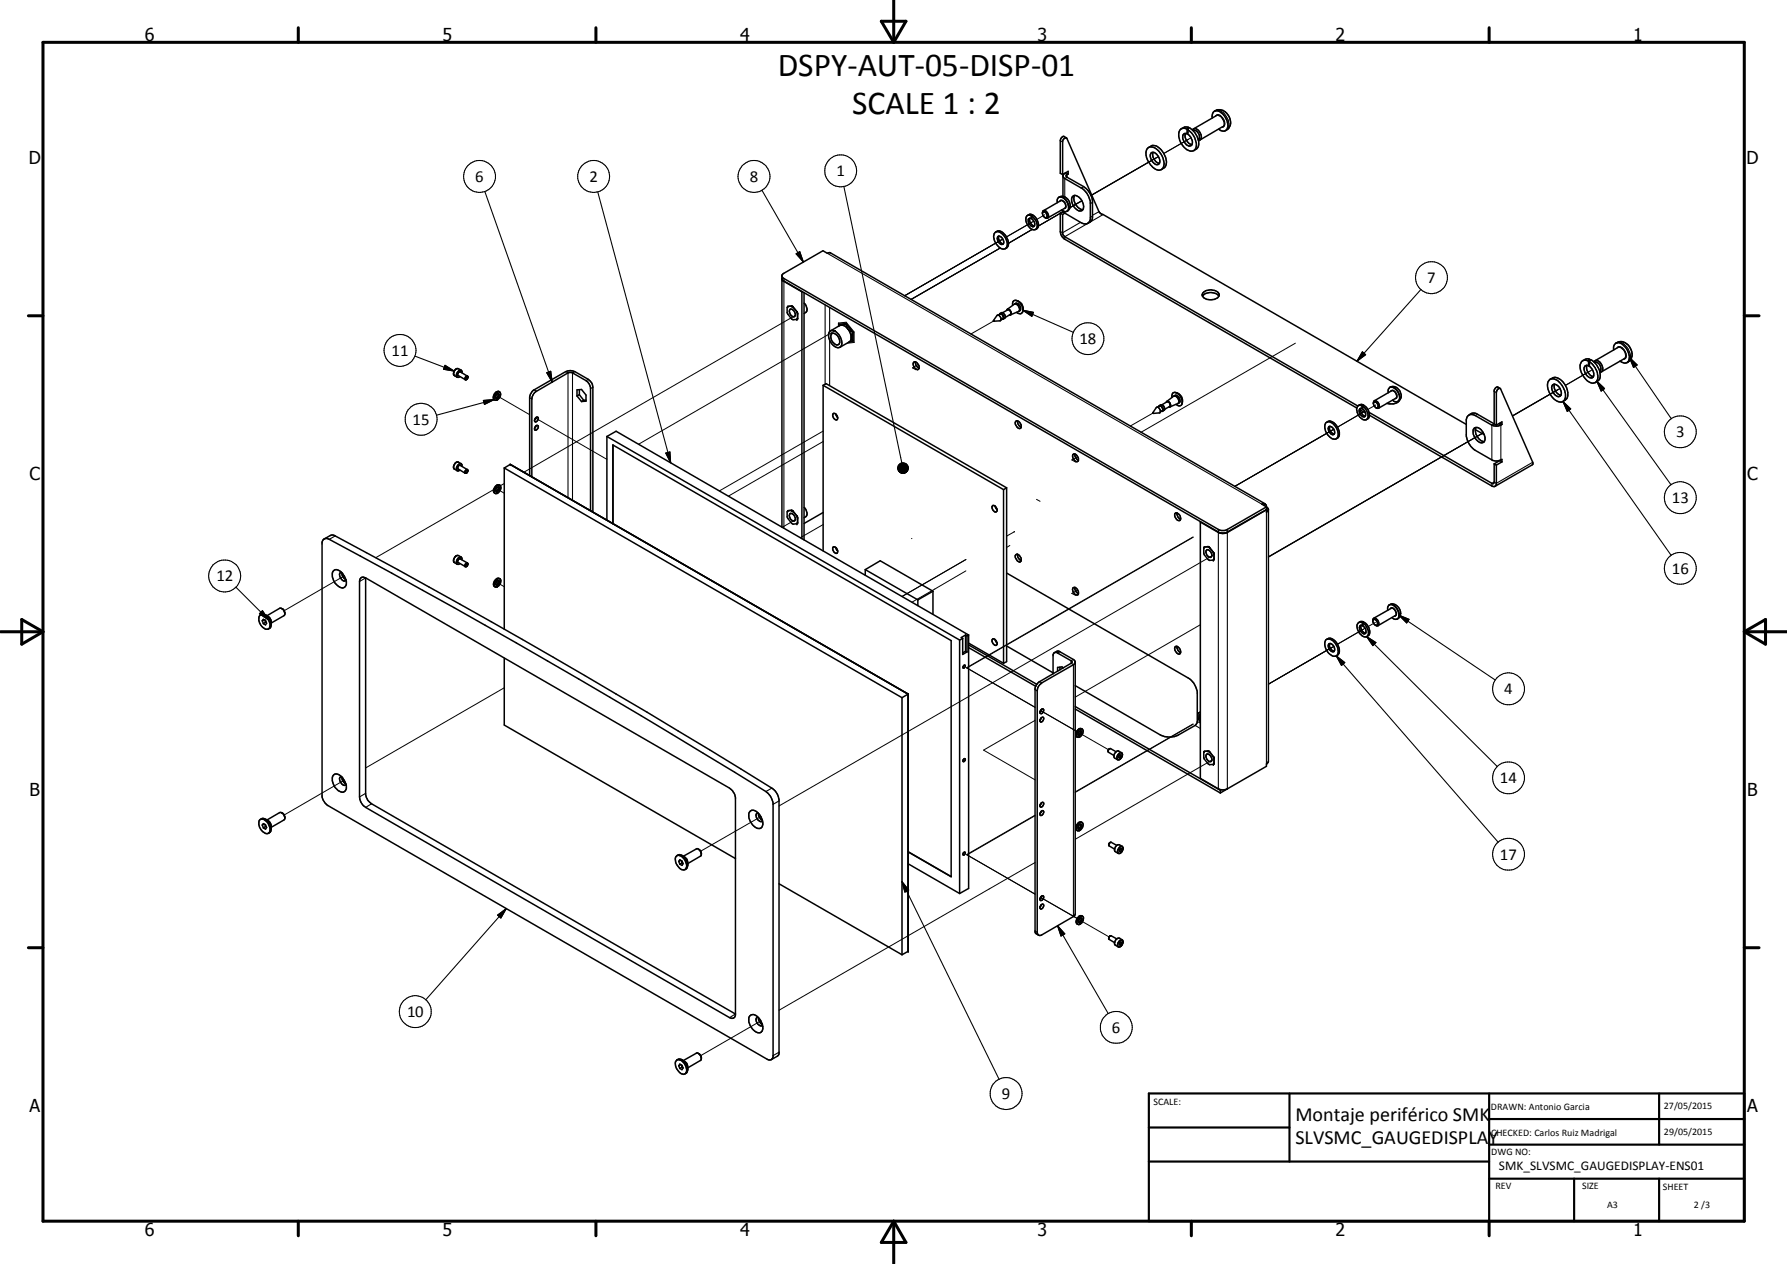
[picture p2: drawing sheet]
<svg xmlns="http://www.w3.org/2000/svg" width="420mm" height="297mm" viewBox="0 0 420 297" stroke-linecap="round" stroke-linejoin="round" font-family="sans-serif">
<defs><g id="words">
<g font-size="7.9">
<text x="182.9" y="17.8">DSPY-AUT-05-DISP-01</text>
<text x="200.4" y="26.8">SCALE 1 : 2</text>
</g>
<g font-size="4.7">
<text x="304.6" y="263.5">Montaje periférico SMK</text>
<text x="304.6" y="268.9">SLVSMC_GAUGEDISPLAY</text>
</g>
<g font-size="4.2">
<text x="34" y="9.6">6</text>
<text x="104" y="9.6">5</text>
<text x="174" y="9.6">4</text>
<text x="244" y="9.6">3</text>
<text x="314" y="9.6">2</text>
<text x="384" y="9.6">1</text>
<text x="6.8" y="38.7">D</text>
<text x="410.6" y="38.7">D</text>
<text x="7" y="112.9">C</text>
<text x="410.8" y="112.9">C</text>
<text x="7" y="187.1">B</text>
<text x="410.8" y="187.1">B</text>
<text x="7" y="261.4">A</text>
<text x="410.8" y="261.4">A</text>
<text x="34" y="290.4">6</text>
<text x="104" y="290.4">5</text>
<text x="174" y="290.4">4</text>
<text x="244" y="290.4">3</text>
<text x="314" y="290.4">2</text>
<text x="384" y="290.4">1</text>
</g>
<g font-size="3.9">
<text x="196.7" y="41.4">1</text>
<text x="111.7" y="42.8">6</text>
<text x="138.6" y="42.8">2</text>
<text x="176.3" y="42.8">8</text>
<text x="335.6" y="66.5">7</text>
<text x="92.1" y="83.7">11</text>
<text x="253.8" y="80.9">18</text>
<text x="97" y="99.8">15</text>
<text x="394.1" y="102.8">3</text>
<text x="393.1" y="118.2">13</text>
<text x="50.9" y="136.7">12</text>
<text x="393.1" y="134.9">16</text>
<text x="353.7" y="163.1">4</text>
<text x="352.7" y="184.1">14</text>
<text x="352.7" y="202">17</text>
<text x="95.7" y="239">10</text>
<text x="261.4" y="242.7">6</text>
<text x="235.5" y="258.2">9</text>
</g>
<text font-size="3.1" x="352.4" y="275">SMK_SLVSMC_GAUGEDISPLAY-ENS01</text>
<g font-size="2.4">
<text x="271.2" y="259.7">SCALE:</text>
<text x="350.6" y="260.9">DRAWN: Antonio Garcia</text>
<text x="391.2" y="260.6">27/05/2015</text>
<text x="350.6" y="266.9">CHECKED: Carlos Ruiz Madrigal</text>
<text x="391.2" y="266.7">29/05/2015</text>
<text x="350.6" y="271.4">DWG NO:</text>
<text x="351.6" y="279.3">REV</text>
<text x="372" y="279.4">SIZE</text>
<text x="391" y="279.6">SHEET</text>
<text x="377.9" y="283.8">A3</text>
<text x="398.3" y="283.8">2 /3</text>
</g>
</g></defs>
<g fill="none" stroke="#000" stroke-width=".24">
<path d="M272.4 36.8l-15.9 9.1 15.4-8.8M272.4 36.8l-15.9 9.2M280 32.4l-6.4 3.7 5.9-3.4M234.5 56.9h.1M235.7 56.3l.1-.1-23.1 13.3M242.7 53.9l-5.6 3.2M242.7 53.9l-5.6 3.3M243.1 51.9l-6.5 3.8 6.1-3.5M244.2 53.1l5.9-3.4-5.9 3.4M245.6 50.5l-1.8 1.1M254.4 47.2l-2.8 1.6M254.4 47.2l-2.9 1.7"/>
<path d="M187.1 74l-64 37M196.4 77.7h.1M196.4 77.7l-46.3 26.7M196.4 77.6v.1M214.2 70.4l21-12.1-21 12.1M233.6 75.4l-5.3 3.1M116.9 93l7.6 4.5M125.9 98.3l16.8 9.6M215.9 85.6l-1.4 .8 .9 .5M271.1 97.1l-5.3 3M304.6 80.6l-36.3 21M320.9 96.6l-6.4 3.8 6-3.5"/>
<path d="M323.5 95.2l-1.9 1M366.3 91.6l-10.7 6.1 11.2-6.4-11.2 6.5M373.9 87.2l-5.8 3.4M374.4 86.9l-6.4 3.7M116.9 114.9l1.7 1M118.6 113.6l-30.3 17.5M193.5 103.8l-22.2 12.8M193.5 101.3l-24.3 14.1M243.7 117.3l.8 .5M253.4 107.3l-1.4 .8 .9 .5M290.3 114.3l23.3-13.5zM348.8 101.7l-50.6 29.2"/>
<path d="M80.9 135.3l-14.1 8.2M116.9 136.9l1.7 1M187.1 122l-3.2 1.9M193.5 123.3l-5.3 3.1M214.4 126.5l-.1 .1M219.1 136.1l-7 4.1M227.1 131.5l-15 8.7M227.1 134.2l-12.7 7.3M237.4 128.2l-.7 .5M238.5 125h.1M238.5 125l-1.7 .9M238.5 124.9v.1"/>
<path d="M253.4 138.6l-1.4 .8 .9 .5M280.5 126.2l-35.4 20.4M280.6 126.2l-53.2 30.8M285.1 130.6l-101.9 58.8M245.1 146.6l-17.9 10.3 16.2 9.3M245.1 146.6h.1M282.2 146.8l-29.4 17M313.2 152.1l-15 8.7 15.4-8.9-1.4 .8M321 147.6l-6.5 3.8 6.1-3.5M323.4 146.3l-1.7 .9M118.6 161.6l-32.6 18.9M243.4 169.3l-12.1 7 12.1 7"/>
<path d="M244.6 167l8.5 4.9zM244.7 167l.2 .1M253.8 172.2l-.2-.1 7 4.1M280.5 170.1l-27.7 16M280.6 170.2l-27.8 16M285.1 178.6l-32.3 18.6M80.9 183.3l-14.1 8.2M178.9 191.9l-14.2 8.1M243.4 191.6l-16.1 9.2 16.1 9.3M243.4 191.7l-16 9.2 16 9.2M244.8 190.8l-.2 .1M244.8 190.7l-.1 .1"/>
<path d="M243.4 202.7l-60.2 34.7M244.6 210.9l8.7 5zM253.9 216.2l-.2-.1 7.1 4.1M178.9 239.9l-14.2 8.2"/>
</g>
<g fill="none" stroke="#000" stroke-width=".25">
<path d="M249.3 33.1l.5 .3M285.8 27.3a.8 .8 0 0 1 1.4 0 1.81 1.81 0 0 1 .4 2.5l-.3 .1M285.8 26a2.56 2.56 0 0 1 2.7 1.7 2.39 2.39 0 0 1 .1 2.7l-.2 .1M286 27.2a1.77 1.77 0 0 1 1.6 2.5l-.1 .1M114 45l15.8 44.8M140.5 45.1l17.2 63.7M179.1 44.7l9.8 16.9M187.2 59.6l.8-.5 .9 2.5zM194.5 59.5l102.2 59M198.4 43.8l13.6 65M249.1 46.3a2.24 2.24 0 0 1 2.1 3l-.2 .3M249.2 47.3v-.1a1.2 1.2 0 0 1 1.5 1.3l-.1 .4-.4 .1"/>
<path d="M249.3 47.2a1.17 1.17 0 0 1 1 1.7M250.3 40.7l.6 .3v.7l-.6 .3v4.3M250.3 49.7v.4M254.1 52.2l-4.3 2.5-.5-.3M254.8 43.9l-.6 .3M256.9 50.8l-.5 .3M256.9 47.5l-.5 .4M258.4 49.7l-1.5 .9M259.4 50.4l-9.1 5.2v.6M184.3 65.4v58.7M194 71.7v18.6M195.1 72.3v5.6"/>
<path d="M195.1 79.9v10.7M197.1 76.7v-.8l1.9-.2 1.8 2.3v2.5l-1.6 .1M233.6 75.3l.1 .2M240.5 72.9l2.5 .5-.4 .9zM240.5 72.9l11.9 5.2M334.1 68l-15 16.9M97.6 83.7l9.2 3.5M104.6 85.9l2.2 1.3-2.5-.4zM107.6 88.1l.2 .2M107.7 88.3h.2M107.8 86.7a1.07 1.07 0 0 0-.9 1.6M108.3 87.4l-.4 .1-.3 .4"/>
<path d="M108.4 87.5l-.1-.1a.6 .6 0 0 0-.6 .3 .6 .6 0 0 0 0 .6M113.7 94.1l2.5-.2-2.3 1.1zM116.2 93.9l-13.6 3.7M124.5 93.5l.5 .3M125.6 91.6l.5 .3M128.6 87.6l.9-.4 .3 2.6zM133 87.3l.6 .3v29.4M135.2 87.3l-.6 .3v30M138.3 89.2l-.5 .3M139.4 91l-.6 .3M271.1 96.9h.1M271.1 96.9l.1 .3"/>
<path d="M320.3 82.7l.8 .7-2 1.5zM326.9 91a2.08 2.08 0 0 1 2.1 1.7l.2 .9-.5 .7M327 91.9a.7 .7 0 0 1 .7-.2 .7 .7 0 0 1 .5 .5 .86 .86 0 0 1-.2 1.5M327.1 91.9a1.17 1.17 0 0 1 1.1 1.7M347.4 97.4l-.5 .3M351.3 91.9l.5 .3M351.3 99.6l-.5 .3v8.2M352.4 99.6l.5 .3v8.2M367.5 94.4l1.8 1.7-.8 .6zM367.5 94.4l25.4 36.1M375.4 89.6l1.9 1.7-.8 .6zM375.4 89.6l17.5 24.3"/>
<path d="M380.2 81.8l.1-.1a1.38 1.38 0 0 1 1.9 1.1 .98 .98 0 0 1-.5 1.6M380.2 80.5a2.34 2.34 0 0 1 2.7 1.7 2.18 2.18 0 0 1-.1 2.8M380.4 81.7a1.76 1.76 0 0 1 1.5 2.6M383.1 84l1.8 1.8-.8 .6zM383.1 84l9.9 14.4M107.6 110.1l.2 .1M107.8 108.6a1.08 1.08 0 0 0-1 1.6M108.2 109.4l-.3 .1-.3 .4M108.3 109.4a.48 .48 0 0 0-.6 .2 .48 .48 0 0 0 .2 .7M156.5 106.5l1-.3 .2 2.6zM211.1 110l1.4 1.2-1.4-.9zM211.1 109.8l1.4 1.4-1.4-1.2z"/>
<path d="M211.1 110.3l1.4 .9-1.3-.6zM211.1 109.5l1.4 1.7-1.4-1.4zM211.2 110.6l1.3 .6-1.1-.4zM211.3 109.3l.2-.2 1 2.1zM211.3 109.3l1.2 1.9-1.4-1.7zM211.4 110.8l1.1 .4-1-.2zM211.5 109.1l.2-.2 .8 2.3zM211.5 111l1 .2zM211.7 108.9l.2-.1 .6 2.4zM211.8 111.1l.7 .1zM211.9 108.8h.3l.3 2.4zM212 111.2h.5z"/>
<path d="M212.2 108.8h.3v2.4zM212.3 111.3l.2-.1zM212.5 108.8h.2l-.2 2.4zM212.5 111.2l.6-.2zM212.5 111.2l.8-.4zM212.5 111.2l.9-.6zM212.5 111.2l1-.8zM212.6 108.8v2.4M212.7 108.8l.3 .1-.5 2.3zM213 108.9l.2 .2-.7 2.1zM213.2 109.1l.1 .2-.8 1.9zM213.3 109.3l.2 .2-1 1.7z"/>
<path d="M213.5 109.5l.1 .3-1.1 1.4zM213.6 110.1l-.1 .3-1 .8zM213.6 109.8v.3l-1.1 1.1zM297.3 118.4v.4M297.8 119.8l.3 .1M360.4 108.6l-8.6 5-.5-.3-.5 .3v.6M55.4 138l7.7 7.7M78.8 125.9l-1.4 .8M86 135.8l-1.5 .9M107.6 131.8v.4h.3M107.6 132l.2 .2M107.7 131.5l-.1 .3"/>
<path d="M107.8 131.6l-.2 .3M107.8 130.6a1.12 1.12 0 0 0-1 1.6M108.2 131.4l-.4 .2M108.3 131.4l-.2-.1-.4 .2M286.5 124.4v.6M286.5 125.1v60.3M288.5 125.1l.1 60.3M288.6 124.4v.6M297.8 120.4v59.1M61 144.2l.7-.7 1.4 2.2zM249.2 153.2l-.5 .3M252.4 155l-.6 .3v.6l.6 .3v59.2"/>
<path d="M314.2 154.1l2 1.6-.8 .7zM314.2 154.1l38 43.8M321.3 149.6l2.2 1.4-.7 .7zM321.3 149.6l30.7 30.5M326.7 142.1a1.84 1.84 0 0 1 2.1 1.4l.2 .6v.8l-.4 .5M326.8 143a.7 .7 0 0 1 .8-.2 .7 .7 0 0 1 .5 .6 .83 .83 0 0 1-.2 1.4M327 143a1.1 1.1 0 0 1 1 1.7M328.9 144.6l2.4 .9-.6 .9zM328.9 144.6l22.7 15.2M243.4 162.1l.5 .2M244.4 160.2l.5 .3M263 177.3l.6-.3a.91 .91 0 0 1 .1 1 .91 .91 0 0 1-.9 .5 .86 .86 0 0 1 .2-1.2z"/>
<path d="M263.7 176.9a1.12 1.12 0 0 0-1 1.6M281 170.5l1.2 .7M281.5 169.5l.7 .4M86 186.4l-1.5 .9M87.4 188.9l-1.4 .8M181.5 185.2l-1.4 .8M183.2 188.2l-1.4 .8M263.1 199.3l.3-.2 .5-.1a.88 .88 0 0 1 0 1 .88 .88 0 0 1-1 .4l-.1-.5zM263.9 198.9a1.12 1.12 0 0 0-1 1.6M117 215.1l2-1.6-1.2 2.2zM119 213.5l-18.9 21.4M212.1 207.2l1.5 2-.8 .4z"/>
<path d="M212.1 207.2l22.8 46.4M243.4 218.8l.5 .3M248.7 217.6l1.6 1.9-.8 .5zM248.7 217.6l11.9 20.6M172.9 238.3l-1.4 .8M263.1 221.3l.6-.4a.85 .85 0 0 1 .2 1.1 .85 .85 0 0 1-1 .4l-.1-.5zM263.9 220.9a1.22 1.22 0 0 0-1.2 1.4l.2 .2M183.2 247.3l-1.4 .8"/>
<circle cx="112.7" cy="41.5" r="3.7"/>
<circle cx="139.6" cy="41.5" r="3.7"/>
<circle cx="177.3" cy="41.4" r="3.7"/>
<circle cx="197.6" cy="40.2" r="3.8"/>
<circle cx="255.8" cy="79.6" r="3.8"/>
<circle cx="336.6" cy="65.3" r="3.8"/>
<circle cx="94" cy="82.3" r="3.8"/>
<circle cx="99" cy="98.5" r="3.7"/>
<circle cx="395.1" cy="101.5" r="3.8"/>
<circle cx="395.1" cy="117" r="3.8"/>
<circle cx="52.8" cy="135.4" r="3.7"/>
<circle cx="395.1" cy="133.6" r="3.8"/>
<circle cx="354.7" cy="161.9" r="3.8"/>
<circle cx="354.7" cy="182.8" r="3.8"/>
<circle cx="354.7" cy="200.7" r="3.8"/>
<circle cx="97.7" cy="237.7" r="3.8"/>
<circle cx="236.5" cy="257" r="3.8"/>
<circle cx="262.4" cy="241.4" r="3.8"/>
</g>
<g fill="none" stroke="#000" stroke-width=".35">
<path d="M250.7 32.4l-.5-.3a1.02 1.02 0 0 0-.9 1v7.6l.5 .3M269.9 34.8a1.96 1.96 0 0 1 2.6 .8 3.3 3.3 0 0 1 .7 4.2 1.78 1.78 0 0 1-2.4-.8 3.5 3.5 0 0 1-.9-4.2zM270.1 34.7a1.97 1.97 0 0 1 2.9 .5 3.7 3.7 0 0 1 .8 4.2l-.7 .4M270.6 36l.2-.1a1.91 1.91 0 0 1 1.9 1.9 .76 .76 0 0 1-.4 .9 .76 .76 0 0 1-1-.3 2.16 2.16 0 0 1-.7-2.4zM271.1 35.8a2.19 2.19 0 0 0 1.5 2.6M277.7 30.3l.8-.2 .6 .3M277.7 30.3a2.17 2.17 0 0 0-.3 2.6 3.4 3.4 0 0 0 3 2.6l.3-.1M278.7 31.4a2.19 2.19 0 0 0 1.5 2.6M279.1 30.4v1.1M279.1 31.5l-.2-.1a.96 .96 0 0 0-.9 .6 .96 .96 0 0 0 .3 1.1 1.43 1.43 0 0 0 1.9 1.1v-.2M279.3 31l-.2 .5M279.3 29.9v1.7a2.26 2.26 0 0 1 .9 2.4"/>
<path d="M279.3 29.9l-.2 .5M279.3 29.9a1.62 1.62 0 0 0-1.6 .4M280.4 30.6l.1-.2a1.46 1.46 0 0 1 1.9 1.3v.7l-.3 .5M280.4 30.6l-.8-.6-.3 .5a4 4 0 0 1 1.7 4.6l-.3 .3M280.4 30.6l.9 1.2 .5 1.1M280.5 30.7a1.36 1.36 0 0 1 1.3 2l-.1 .1M281.8 32.9a1.82 1.82 0 0 1-1.1 2.5M282.1 32.9h-.3M285 27.7a1.24 1.24 0 0 1 .6-1.6 1.24 1.24 0 0 1 1.6 .4 3.4 3.4 0 0 1 1.2 4M285.5 26.2a2.47 2.47 0 0 1 3.6 1.6 2.01 2.01 0 0 1-.7 2.7M286 27.2l-5.3 3.1M286.5 30.4l1.1 .4 .8-.3"/>
<path d="M287.5 29.8l-5.4 3.1M288.4 30.5l-.2 .2M233.9 54.7a1.3 1.3 0 0 1 2 .5 2.54 2.54 0 0 1 .6 3.1 1.7 1.7 0 0 1-2.3-1 2.67 2.67 0 0 1-.3-2.6zM234.1 54.5a1.64 1.64 0 0 1 2.4 .9 2.49 2.49 0 0 1 .3 2.8l-.4 .2M234.6 55.7a.98 .98 0 0 1 1.4 .9 .54 .54 0 0 1-.2 .7 .54 .54 0 0 1-.7 0l-.5-.8zM234.9 55.5a1.48 1.48 0 0 0 1 1.8M241.6 50.6l.4-.1 .5 .2M241.6 50.6a2.27 2.27 0 0 0 1.3 3.4l.6-.1M242.1 51.3a1.43 1.43 0 0 0 1.1 1.8M242.5 50.7v.7M242.6 51.1l-.1 .3M242.6 50.4a1.83 1.83 0 0 0 .5 1.6l.2 .9a.56 .56 0 0 1-.6 .4 .56 .56 0 0 1-.5-.4 .99 .99 0 0 1-.1-1.6l.4 .1"/>
<path d="M242.6 50.4l-.1 .3M242.6 50.4l-.4-.1-.6 .3M242.7 50.5a2.5 2.5 0 0 1 1.2 3.1l-.4 .3a1.66 1.66 0 0 0-.1-2.2l-.8-.9zM245.2 49.9a.75 .75 0 0 1 .9 .3 .75 .75 0 0 1-.2 1 1.02 1.02 0 0 1-.7-1.3zM245.3 49.5l-.2 .5M245.3 49.5a1.12 1.12 0 0 1 1 .6 1.12 1.12 0 0 1 0 1.2l-.7-.2M248.6 47.6a1.21 1.21 0 0 1 .6-1.4 1.21 1.21 0 0 1 1.5 .3 1.92 1.92 0 0 1 .3 3.1l-.1 .1M249.2 46.3a2.51 2.51 0 0 1 2 3l-.3 .4M249.2 46.2l-.2 .2M249.3 50.1v4.3l.2 .8 .6 .9 68.9 39.8M249.3 50.1l.5 .3M249.3 47.2l-4 2.3"/>
<path d="M249.6 49.3l.5 .4h.8M249.8 41v-7.8l.3-.6 .5-.2 .3 .2 7.5 17.1 .4 .5 86 49.5M249.8 50.4v4.5l.5 .7 69 39.8M249.9 49.6l.1 .1M249.9 41.3l.4 .7 3.9 2.2a4.5 4.5 0 0 1 2.2 3.3v3.9l-.3 .8-.4 .3M249.9 41.3v4.8M250 49.7l-.7 .4M250 49.7l.3 .4M250.3 40.7l-.4 .6M250.3 50.1l-.5 .3M250.3 50.1l3.9 2.3 .8 .2 .7-.1M250.3 48.9l-4 2.3"/>
<path d="M250.6 40.6l.6 .3M251.2 40.9l-.5 .3 .2 .5 3.9 2.2a4.8 4.8 0 0 1 2.1 3.3l-.1 4.2-.4 .7-.7 .4M251.2 40.9v-.6l-1.4 .7M252.1 46.2l.2-.1a1.84 1.84 0 0 1 2.3 1.6 1.13 1.13 0 0 1 .2 1.2 1.13 1.13 0 0 1-1 .7 2.69 2.69 0 0 1-1.7-3.4zM252.7 45.9a2.59 2.59 0 0 0 1.9 3.4M183.8 65l.5 .4 102.4 59.1 .5 .2 1.2-.2 9.4-5.4M185.7 72.7a1.15 1.15 0 0 1 1.1 1.7 1.13 1.13 0 0 1-1.1-1.7zM186.1 71.9l-.9 .1-.1 .3a2.59 2.59 0 0 0 1.4 2.8h.9M186.1 71.9l.4 .2M186.5 72.1l.9 1.1M187.4 73.2l.1 .5M187.5 74.9v.1"/>
<path d="M187.5 75l-.1 .1M187.5 74.8l-.1 .3M187.5 73.7v1.1M187.5 74.8v.1M188.5 68.6l-4.4-2.6-.3-.4 .5 .4 102.4 59.1 .5 .2 1.2-.2 9.4-5.3M188.5 68.6v58M188.6 68.5l-.1 .1M189 68.8v58.1M189 71.2a1.7 1.7 0 0 1 .4 2.2l-.4 .3M195.1 77.9a1.55 1.55 0 0 1 2.2 .9 2.17 2.17 0 0 1 .2 2.8 2.06 2.06 0 0 1-2.4-1.7l-.3-1zM195.5 78.5a1.14 1.14 0 0 1 1.6 .7l.3 .9-.1 .8a1.47 1.47 0 0 1-1.9-1.3l-.1-.5zM197.4 76.3v-.1l1.6-.1 1.6 2v2.1h-.2"/>
<path d="M197.4 76.2v.1a2.22 2.22 0 0 1 1.9 1M197.4 76.2l-.2 .4M197.8 76.4l-2.5 1.4M198.8 76.1h.1M198.8 76.1l.2 .1M198.8 76.1l-.9 .3M198.9 76.1l-1.5 .1M198.9 76.1l.1 .1M199 76.2l.3 1.1M199.3 77.3l.2 .2M199.5 77.5l.9 .5M199.5 77.6l.5 .8 .1 .9"/>
<path d="M200.1 79.3l.4 .8M200.1 79.3l-.3 .9-2.3 1.4M200.4 78l.1 .1M200.4 78l.1 .2M200.5 78.2l-.4 1.1M200.5 78.1v.1M200.5 78.1v2M234.7 74.1l.5-.3a.69 .69 0 0 1 .6 .4 .69 .69 0 0 1 0 .7l-.4 .2M234.7 74l-.3 .2-.8 1.2h1.5l.3-.3M234.7 74l.6 .6 .1 .5M235.1 73.7a.81 .81 0 0 1 .8 .5 .81 .81 0 0 1-.2 .9l-.1-.1M235.1 73.7l-.1 .2"/>
<path d="M235.1 73.7l.3-.2a.8 .8 0 0 1 .9 .6 .8 .8 0 0 1-.4 .9M235.7 73.5l1.2-.7a.7 .7 0 0 1 .7 1.1l-1.2 .7M236.8 72.7a.84 .84 0 0 1 .8 .4 .84 .84 0 0 1 0 .9M236.8 72.7l-.1 .2M236.8 72.7l1.7-1.2a1.02 1.02 0 0 1 1.2 .1 1.02 1.02 0 0 1 .2 1.2l-.4 .4M237.4 74h.2M238.1 71.8v-.6a.79 .79 0 0 1 .6-.7 .79 .79 0 0 1 .9 .5l.7 .9 .1 1.4M238.6 71.4a1.25 1.25 0 0 1 1 1.8l-2 .8M238.8 70.6a1.95 1.95 0 0 1 1.6 2.7M240.4 73.3l-.2 .3a.8 .8 0 0 1-1.2-.2M282.7 69.6a2.6 2.6 0 0 1 3.9 0M282.7 69.6a2.6 2.6 0 0 0 3.9 0"/>
<path d="M282.7 69.6a1.19 1.19 0 0 1 1.4-1.4 1.96 1.96 0 0 1 2.6 1.2l-.1 .2M107.8 88.3l1.6 .9M108.1 88.5l-.6 .1M108.3 87.4l1.6 1M108.4 87l-.6-.3a1.05 1.05 0 0 0-1 .5 1.05 1.05 0 0 0 .1 1.1l.6 .3M108.6 87.6a.48 .48 0 0 0-.2-.6 .48 .48 0 0 0-.7 .3 .91 .91 0 0 0-.2 1.3M109.6 89.2l.4-.4v-.3a.5 .5 0 0 0-.6 .1 .5 .5 0 0 0 0 .6M109.6 89.2h-.2M110 88.6a.35 .35 0 0 0-.4 .1 .35 .35 0 0 0 0 .5M116.2 93.9l.2 .1M116.2 93.9a1.44 1.44 0 0 1 1.2-1.8 1.19 1.19 0 0 1-.5 1.9M116.8 93.4v.6l-.6-.1"/>
<path d="M116.8 93.4l.1 .2M116.8 93.9l.1 .1M116.9 93.6v.4M117.1 92.5v.6l-.3 .3M117.2 92.5l.2 .3-.1 .5-.4 .3M117.2 92.5a.72 .72 0 0 0-.5 1.1v-.1h-.2M117.5 92.1a1.19 1.19 0 0 0-1.2 .3 1.19 1.19 0 0 0-.3 1.3l.2 .2M126 98.1l.3-.1a.62 .62 0 0 1 .2 .7 .62 .62 0 0 1-.6 .4l-.2-.3M126 98.1l-.3 .7M126 98.1l-.3 .6M135.7 93l1 1.4M135.7 93v-1.4l1-.1 1.1 1.3v1.5l-1.1 .1"/>
<path d="M136.2 92.8l1 1.3M136.2 92.8l-.5 .2M136.2 91.6v1.2M137.2 94.1l-.5 .3M137.8 94l-.6 .1M193.5 90.6l42.5 24.5M193.5 90.6v38.9M193.5 90.6l.8-.4 42.4 24.4M195.9 97.2a.92 .92 0 0 1 .9 .5 .92 .92 0 0 1-.1 1 1.04 1.04 0 0 1-.8-1.5zM196.5 97.3l.5 .8M200.4 80.2l-.9 .2M200.5 80.1h.1"/>
<path d="M200.5 80.1l-.1 .1M214.9 85.1a1.1 1.1 0 0 1 1 .6 1.1 1.1 0 0 1-.1 1.2 1.27 1.27 0 0 1-.9-1.8zM215.3 85l.1 .9 .7 .6M238.8 99.1l.1-.2a1.19 1.19 0 0 1 1.2 1.6l-.3 .2a1.28 1.28 0 0 1-1-1.6zM239.3 98.9a1.38 1.38 0 0 0 .8 1.5M272.2 95.7l-.3 .1-.9 1.2 .2 .2 1.5-.2 .1-.2M272.2 95.7l.4-.2a.69 .69 0 0 1 .7 .3 .69 .69 0 0 1 0 .7l-.5 .3M272.2 95.7l.5 .6 .1 .5M272.4 95.5l.1-.1a.78 .78 0 0 1 .8 .2 .78 .78 0 0 1 .2 .8l-.2 .2M272.6 95.3a.76 .76 0 0 1 1.1 .3 .76 .76 0 0 1-.4 1M273.1 96.6h.2M273.2 95.1l1.2-.7a.74 .74 0 0 1 .6 1.1l-1.2 .7"/>
<path d="M274.3 94.4l1.7-1.3a1.11 1.11 0 0 1 1 .6 1.11 1.11 0 0 1-.1 1.1l-1.8 .8M274.4 94.4a.82 .82 0 0 1 .7 .4 .82 .82 0 0 1 0 .8M274.4 94.4l-.2 .1M274.8 95.6h.3M275.5 93.4l.2-.9a1.13 1.13 0 0 1 1.7 .5l.5 .9v.8M276 93.1a.95 .95 0 0 1 1 0 .95 .95 0 0 1 .4 1 .61 .61 0 0 1-.4 .7M276.3 92.2a1.98 1.98 0 0 1 1.7 2.5M277.9 94.7l-.1 .4-.3 .2-.4 .1-.6-.4M311.7 99.4a1.3 1.3 0 0 1 2 .5 2.56 2.56 0 0 1 .6 3.1 1.59 1.59 0 0 1-2.2-1l-.6-1.3v-.6zM311.9 99.2l.5-.2a2.86 2.86 0 0 1 2.3 3.7l-.5 .4M319.9 96.4l1.1 .6M319.9 96a1.48 1.48 0 0 0 1.1 1.8"/>
<path d="M319.9 96h.3M320.2 95.4a.85 .85 0 0 0-1 .1 .85 .85 0 0 0-.1 1.1 2.26 2.26 0 0 0 2 2.1 1.4 1.4 0 0 0 .7-2.2l-1.1-1.2-.2-.1-.1 .3M320.2 95.4v.6M320.3 96l.1 .1M320.4 95.8l-.2 .2M320.4 95.5v.6a1.3 1.3 0 0 1 .4 1.9 1.31 1.31 0 0 1-1-2h.1M320.4 95.5a2.53 2.53 0 0 1 1.1 3l-.2 .1M320.4 95.1v.3M320.4 95.1l-.2 .3M320.4 95.1l-.4-.1-.6 .3M321.9 96.9l29 16.8 .2-.1 .2-.3v-4.3M322 97.6l28.8 16.6 .7 .1"/>
<path d="M322.9 94.7l.1-.4a.74 .74 0 0 1 1.1 .5l.2 .8-.2 .3M322.9 94.7l.1 .5 .6 .7M322.9 94.7a.54 .54 0 0 1 .7-.2 .54 .54 0 0 1 .3 .5l.1 .7-.3 .2M323.5 95.8l.2 .1M323.6 95.9h.5M326.4 92.3a.9 .9 0 0 1 .3-1.2 .9 .9 0 0 1 1.2 .2 2.16 2.16 0 0 1 .8 3.1M326.8 91.1a1.97 1.97 0 0 1 2.2 .5 1.97 1.97 0 0 1 .2 2.3l-.2 .2M327.1 91.9l-4 2.3M327.4 94a.98 .98 0 0 0 1.3 .3M328.2 93.6l-4.1 2.3M329 94.1a2.38 2.38 0 0 1-2.9 .7M329 94.1l-.3 .2"/>
<path d="M345.4 97.5l-.4 .3-.2 .8v3.9a4.9 4.9 0 0 0 2.1 3.3l3.9 2.3a2.29 2.29 0 0 0 2.3-.2v.6M345.4 97.5l.2-.1 1 .1 4.2 2.4a2.42 2.42 0 0 0 2.3-.2M345.4 97.5l.7-.4 1 .1 4.2 2.4M351.3 99.6l.5 .3M352.6 99.4l.5 .3M352.7 91.3l-.6-.4-.5 .3-.3 .6v7.8M352.8 91.3a.81 .81 0 0 0-1 .9v7.7M352.8 91.3l7.6 17.7-8.9 5.3M353.1 99.7v-.6l-1.3 .8M364.4 89.2a1.98 1.98 0 0 1 3 .5 3.8 3.8 0 0 1 1 4l-.9 .7M364.4 89.2a2.18 2.18 0 0 1 2.7 1.2 3 3 0 0 1 .5 3.9 2.3 2.3 0 0 1-3-1.4 2.88 2.88 0 0 1-.2-3.7zM365 90.5a1.6 1.6 0 0 1 2.1 1.5 .78 .78 0 0 1-.1 .9 .78 .78 0 0 1-.9 .2 2.15 2.15 0 0 1-1.1-2.6z"/>
<path d="M365.5 90.3a2.17 2.17 0 0 0 1.5 2.6M372.1 84.8l.5-.2 .9 .3M372.1 84.8a2.75 2.75 0 0 0 .3 3.7 2.4 2.4 0 0 0 2.7 1.4M373.1 85.9a2.28 2.28 0 0 0 1.5 2.6M373.5 84.9v1.1M373.5 86a.82 .82 0 0 0-1 .2 .82 .82 0 0 0 .1 1.1 1.8 1.8 0 0 0 1.8 1.5l.2-.3M373.7 85.6l-.2 .4M373.7 84.4v1.7a2.3 2.3 0 0 1 .9 2.4M373.7 84.4l-.2 .5M373.7 84.4h-.8l-.8 .4M374.8 85.1l-.8-.6-.3 .5a3.9 3.9 0 0 1 1.7 4.5l-.3 .4M374.8 85.1l.7 .9 .7 1.4"/>
<path d="M374.8 85.1a.8 .8 0 0 1 1.4 0 1.58 1.58 0 0 1 .3 2.3h-.3M374.9 85.2a1.26 1.26 0 0 1 1.5 1.7l-.3 .3M376.2 87.4a1.87 1.87 0 0 1-1.1 2.5M379.4 82.3a1.73 1.73 0 0 1 .8-1.8 1.73 1.73 0 0 1 1.9 .1 2.76 2.76 0 0 1 1 4.3l-.5 .3M380 80.6a2.39 2.39 0 0 1 2.6 1.6 2.28 2.28 0 0 1-.1 3.1h-.5l-1.1-.5M380.4 81.7l-5.3 3.1M381.9 84.3l-5.4 3.1M107.8 110.2l1.6 1M108.2 109.4l1.7 1M108.4 109l-.6-.4a1.06 1.06 0 0 0-1 1.6l.7 .4M108.4 109a1.08 1.08 0 0 0-.9 1.6l.6-.1M108.4 109l.2 .6"/>
<path d="M110 110.5a.37 .37 0 0 0-.4 .2 .37 .37 0 0 0 0 .5M110 110.7v-.3a.44 .44 0 0 0-.6 .2 .44 .44 0 0 0 .1 .6h.1M110 110.6v.1M110 110.7l-.4 .5M116.6 115.4l.3 .2a.55 .55 0 0 1-.2-.8 .55 .55 0 0 1 .7-.2v.4l-.5 .5M116.9 115.4v.1M116.9 115.8v.2M116.9 115.5v.5M117.2 114.5l.1 .2-.4 .7v.6h-.4a1.2 1.2 0 0 1 .5-1.9l.5-.1a1.22 1.22 0 0 1-.6 2M117.5 114a1.19 1.19 0 0 0-1.2 .5 1.19 1.19 0 0 0 0 1.4l.1 .1M118.6 110l1.4-.9 93.5 54M118.6 110l93.5 54"/>
<path d="M118.6 110v37.9M124.5 111.8v-18.6l.5-1 .6-.6 7.9-4.4 .6-.1 1.1 .2 3.1 1.9a2.3 2.3 0 0 1 1.1 1.8v29.4M125 112.1l.1-18.8 .8-1.2 7.8-4.6h.7l3.4 2 .7 .8 .3 .8v28.9M126 100.1l.3-.2a.63 .63 0 0 1 .2 .8 .63 .63 0 0 1-.7 .4l-.1-.4M126 100.1l-.3 .6M142.7 102.6l2.2-1.3 82.8 47.9M142.7 102.6l82.9 47.8M142.7 102.6v19.7M144.1 104.6v18.5M186.1 119.9l-.9 .1-.1 .3a2.61 2.61 0 0 0 1.2 2.8l.2 .1 .9-.1M186.1 119.9l.4 .2M186.1 119.9l.2 .1"/>
<path d="M189 119.3a1.7 1.7 0 0 1 .4 2.2l-.4 .2M233.4 118.8a1 1 0 0 1 .9 1.5 .97 .97 0 0 1-.9-1.5zM234 118.9l.4 .9M236 115.1v40.8M236.7 114.6v40.9l-.7 .4M236.7 114.6l-.7 .5M252.3 106.8l.1-.1a1.19 1.19 0 0 1 1.1 1.6l-.2 .2a1.36 1.36 0 0 1-1-1.7zM252.7 106.7a1.5 1.5 0 0 0 .9 1.5M297.5 118.4l-102.2-59-.8 .1-1-.6-9.2 5.3-.5 .4v59.3M297.7 119.8l-9.6 5.5-.6 .1-1-.3-4.3-2.4M297.8 119.1l.4 .6v59.2l-.4 .6v.6l-9.2 5.3M297.8 119.1l-1.1-.6a.66 .66 0 0 1 1.1 .4v1.5l.4-.6"/>
<path d="M312.5 100.2a1.24 1.24 0 0 1 1.1 1.9 1.29 1.29 0 0 1-1.1-1.9zM312.7 100.2a1.35 1.35 0 0 0 1 1.8M346.9 101l2.1 1.2M347 100.5a1.37 1.37 0 0 0-.3 2.2 1.75 1.75 0 0 0 2.1 1.2l.4-.6-.2-1.1M347 100.5a2.24 2.24 0 0 1 2 1.7M347 100.5a2.63 2.63 0 0 0 2 3.3M351.3 109l.5 .3M351.8 109.3v4.5l-.3 .5M352.6 108.2l-1.3 .8M352.6 108.2h.1M352.6 108.2l.5 .3M353.1 108.5l-1.3 .8"/>
<path d="M76 126.8l.9-.3a1675.7 1675.7 0 0 1 103.7 59.9l.7 .9 .5 1.4v59.7a.86 .86 0 0 1-1.4 .5l-103.3-59.6-.7-.6-.7-1.5v-59.7zM76.2 126.7l1.4-.8 .7-.2a1733.5 1733.5 0 0 1 103.7 59.9l.7 .9 .5 1.4v59.6l-.4 .7-1.5 .8M80.3 134.5a1.28 1.28 0 0 0-2-.2 3 3 0 0 0 2.4 3.8l.5-.3a1.47 1.47 0 0 0 .2-1.5M80.3 134.5l.6 .8 .5 1M80.3 134.5l-.3 .1-.2 .3 .1 .6 .7 .9 .5 .1 .3-.2M80.4 134.6a1.57 1.57 0 0 0 .9 1.6M84.9 135.8l.3-.2 .8 .2 85.5 49.4a3.6 3.6 0 0 1 1.4 2.2v51.1a.85 .85 0 0 1-1.4 .6l-85.5-49.4a3.2 3.2 0 0 1-1.5-2.4v-50.6zM86 135.8v50.9a2.91 2.91 0 0 0 1.4 2.2l85.5 49.4M107.8 132.2l1.6 .9M108.2 131.4l1.7 .9M108.4 130.9a1.07 1.07 0 0 0-.9 1.7l.6-.2M108.4 130.9l-.6-.3a1.08 1.08 0 0 0-1 1.6l.7 .4"/>
<path d="M108.4 130.9l.2 .7M110 132.6l-.2-.4a.61 .61 0 0 0-.4 1l.2-.1M110 132.6l-.1-.1h-.3l-.1 .4 .1 .2M110 132.6l-.4 .5M116.6 137.5a.65 .65 0 0 1 .1-.7 .65 .65 0 0 1 .7-.2v.4l-.5 .5M116.6 137.4l.3 .1zM116.8 137.3l.1 .6-.2 .1a.9 .9 0 0 1-.5-.8 .9 .9 0 0 1 .5-.8 .62 .62 0 0 1 .9-.3 .62 .62 0 0 1 .1 .9l-.8 .9M116.8 137.3l.1 .2M116.9 137.8v.1M116.9 137.5v.4M117.2 136.4v.4l-.4 .5M117.5 136a1.16 1.16 0 0 0-1.2 .5 1.16 1.16 0 0 0 .1 1.4"/>
<path d="M144.1 123.1v-18.5l79.5 45.9v55.5l-10.1-5.8M185.7 120.7a1.15 1.15 0 0 1 1.1 1.7 1.13 1.13 0 0 1-1.1-1.7zM186.3 120l.2 .1M186.5 120.1l.9 1.1M187.4 121.2l.1 .5M187.5 121.7v1.2M187.5 122.9l-.1 .2M193.5 120.4l-4.5 2.6M195.9 128.6a.86 .86 0 0 1 .9 .4 .86 .86 0 0 1-.1 1 1.09 1.09 0 0 1-.8-1.4zM196.5 128.7l.5 .8M203.4 133.9v1.3M203.4 133.9l3.6-2.1 12.4 7.1"/>
<path d="M203.4 133.9l12.4 7.1M219.4 138.9l-3.6 2.1M219.4 138.9v5.5M236.7 134.7l42.7 24.6a4.5 4.5 0 0 1 2.1 3.4v7.2l-.5 .6-3.9 2.2a4.9 4.9 0 0 1-4.3 0l-20-11.6M238.8 130.4l.1-.1a1.15 1.15 0 0 1 1.2 1.1l-.2 .6a1.13 1.13 0 0 1-1.1-1.6zM239.3 130.3l.1 .8 .7 .6M252.3 138.2a1.06 1.06 0 0 1 1.3 1.3 .64 .64 0 0 1-.8 .3 .64 .64 0 0 1-.4-.6l-.2-.7zM252.7 138l.3 1 .6 .5M276.3 120.7a.82 .82 0 0 1 1.2 .7 .59 .59 0 0 1-.2 1 .59 .59 0 0 1-.8-.5 1.04 1.04 0 0 1-.2-1.2zM276.8 120.6l-.1 .1a1.48 1.48 0 0 0 .9 1.3M282.2 122.7v60.2l4.5 2.6 .8 .1 1.1-.2M282.3 122.6l-.1 .1"/>
<path d="M283.2 128.6l-.2 .2a2.58 2.58 0 0 0 1.4 2.9l.9-.1 .1-.2v-1.4l-.1-.2M283.7 129.3a1.11 1.11 0 0 1 1.2 1.4 .74 .74 0 0 1-.8 .2 .74 .74 0 0 1-.4-.7l-.2-.4zM284 128.5l.4 .2M284 128.5l-.8 .1M284 128.4l.4 .3M284 128.4v.1M284 128.4l-.8 .2M284.4 128.7l.9 1.1M285.3 129.8l.1 .4M285.4 131.4v.1M61.1 144.6a1.46 1.46 0 0 1 2 .9 2.25 2.25 0 0 1 .3 2 .75 .75 0 0 1-1.1 .3 2.4 2.4 0 0 1-1.2-3.2zM61.5 144.4h.5l.8 .3"/>
<path d="M61.5 144.4l-.3 .2M61.7 145.9l.2-.4 .5 .3 .3 .7-.3 .4-.5-.3M61.7 145.9l.2 .7M62.1 145.6l-.4 .3M62.3 145.7l.1 .5M62.4 144.5l1.1 .8a1.83 1.83 0 0 1 .2 1.6l-.2 .7-.4 .2M62.4 146.2l.2 .1M62.4 146.2l-.5 .4M62.8 144.7l.7 1.1 .2 .9M66.2 143l.6 .5 .1 1.1-3.2 1.8M67 144.1a1.16 1.16 0 0 0-1.3-1.1l-2.9 1.7M118.6 154.7v15.7l54.3 31.4"/>
<path d="M215.8 141v1.3M225.6 150.4v59.6M226.3 150v3.8l1.1-.6M226.3 150l-.7 .4M226.5 156.5l.3-.2 .2 .2-.4 .5-.2-.2zM227 149.2l-1 .6 .3 .2M227 153l-.7 .4M227 153l.4 .2M227 149.2v3.8M227 149.2l.4 .2M227.4 149.4v3.8M227.7 151.6l16.1 9.2"/>
<path d="M227.7 152.2l15.8 9.1M227.7 149.2l-.3 .2M227.7 149.2v59.6l-2.1 1.2M227.7 151.1l8.3 4.8M233.3 150.2h.1a1 1 0 0 1 .9 1.4 1.04 1.04 0 0 1-1-1.4zM234 150.3l.4 .8M236.7 151.8l10.9 6.3M247.9 153.4l-.3 .4v4.6M247.9 153.4l.5-.1 3.4 2 .2 .4-7.8 4.6-.5 .7-.3 .8v57.2l.3 .5 .5 .3M247.9 153.4l.5-.3 .6-.1 3.4 2 .4 .6M249.2 156.8v.6M249.9 157l-.2-.3-1 .1v.9"/>
<path d="M252.8 155.6l-.4 .6-7.5 4.3a2.3 2.3 0 0 0-1 1.8v56.8l.3 .7M252.8 155.6v59.2l-.4 .6-7.5 4.3-.7 .1M276.3 152.1l.1-.2a1.1 1.1 0 0 1 1 .6 1.1 1.1 0 0 1-.1 1.2 1.35 1.35 0 0 1-1-1.6zM276.8 151.9a1.4 1.4 0 0 0 .8 1.5M311.7 150.4a1.52 1.52 0 0 1 2.3 .8 2.09 2.09 0 0 1 .1 3 2.57 2.57 0 0 1-2.5-2.1l-.1-1zM311.9 150.2a1.55 1.55 0 0 1 2.2 .6 2.38 2.38 0 0 1 .4 3.2l-.3 .1M312.5 151.3a1.21 1.21 0 0 1 1.1 .6 1.21 1.21 0 0 1 0 1.3 1.29 1.29 0 0 1-1.1-1.9zM312.7 151.2l-.1 .2a1.35 1.35 0 0 0 1.1 1.6M320 146.9a1.47 1.47 0 0 0 1.1 1.9M320.3 146.3v.7M320.3 146.3a.9 .9 0 0 0-1.1 .2 .9 .9 0 0 0-.1 1.1 2.23 2.23 0 0 0 2.3 2l.3-.5a2.84 2.84 0 0 0-1.2-2.7l.1-.2a2.43 2.43 0 0 1 1.2 3.1l-.5 .3M320.5 146.8l-.2 .2"/>
<path d="M320.5 146.1v1a1.25 1.25 0 0 1 .4 1.8 1.31 1.31 0 0 1-1-1.9h.4M320.5 146.1l-.2 .2M320.5 146.1l-.6-.1-.5 .3M322.8 145.8a.52 .52 0 0 1 .6-.2 .52 .52 0 0 1 .4 .5l.1 .7-.4 .2M322.9 145.3a1.1 1.1 0 0 1 1.1 .6 1.1 1.1 0 0 1 0 1.2 1.14 1.14 0 0 1-1.1-1.8zM323.4 146.9l.1 .1M326.7 142.1a2.34 2.34 0 0 1 2.2 2.8 .87 .87 0 0 1-.7 .7 .87 .87 0 0 1-.9-.4M326.7 142.1l-.4 .5v.8M326.7 142.1a1.96 1.96 0 0 1 2.6 1.7 1.5 1.5 0 0 1-.8 1.7M326.7 142.1l-.1 .1M327 143l-4 2.3M328 144.7l-4 2.3"/>
<path d="M212.1 164v60.4M213.5 163.1v60.5l-1.4 .8M213.5 163.1l-1.4 .9M226.5 178.5l.3-.2 .2 .2-.4 .5-.2-.2zM244.8 166.8l.5-.2a.66 .66 0 0 1 0 .8 .66 .66 0 0 1-.7 .2l-.1-.3zM244.8 168.7l.4-.2a.6 .6 0 0 1 .1 .8 .6 .6 0 0 1-.8 .2zM244.8 166.7l-.3 .6M244.8 168.7l-.3 .5M252.8 166l34.1 19.7M252.8 166.6l34.1 19.8M253.5 172.7l.1 .1a.59 .59 0 0 1 0-.7 .59 .59 0 0 1 .7-.2l-.1 .4-.4 .5M253.7 172.6v.6h-.4"/>
<path d="M253.7 172.6l.1 .2M253.7 173.1l.1 .1M253.8 172.8v.4M254.1 171.7v.4l-.4 .5M254.4 171.3a1.3 1.3 0 0 0-1.1 1.9M254.4 171.3a1.19 1.19 0 0 1-.6 1.9M254.4 171.3a.87 .87 0 0 0-1.3 .6l-.2 .8 .4 .5M260.6 176.3v.1M260.6 176.2l.5-.3 1.3 .8M260.9 175.9l-.3 .4v.4l1.3 .8M262.3 176.8l.6-.4a1.26 1.26 0 0 1 1 .9 1.15 1.15 0 0 1-1.2 1.2l-.6-.4a1.01 1.01 0 0 1 .2-1.3zM263 177.7v.4h.3"/>
<path d="M263 177.7l.3-.3h.3v.4M263 177.9l.3 .2M263.2 177.5h.1M263.2 177.5l-.2 .2M263.2 177.5l.4 .3M263.6 177.8l-.3 .3M281.9 167.5a1.56 1.56 0 0 0 .3 2.1M282.2 167.4l-.3 .1M282.2 167.9l-.2 .3 .2 1M282.2 167.3l-.3 .2M283.7 177.3a1.1 1.1 0 0 1 1 .4 1.1 1.1 0 0 1 .1 1.2 1.05 1.05 0 0 1-1.3-1.1zM284 176.5l-.8 .1-.2 .2a2.58 2.58 0 0 0 1.4 2.9l1-.2"/>
<path d="M284 176.5l.4 .2M284.4 176.7l.9 1.1M285.3 177.8l.1 .2v1.5M285.3 177.8l.1 .4M285.4 179.4v.1M61.1 192.6a1.65 1.65 0 0 1 2.1 1.2 1.26 1.26 0 0 1-.4 2.1 2.4 2.4 0 0 1-1.7-3.3zM61.2 192.6a1.31 1.31 0 0 1 2 .6l.5 .9v.6M61.7 193.9l.2-.4 .5 .3 .3 .7-.3 .4-.5-.3M61.7 193.9l.2 .7M62.1 193.6l-.4 .3M62.3 193.7l.1 .5M62.4 192.5l1.1 .8a1.83 1.83 0 0 1 .2 1.6l-.2 .7-.4 .2"/>
<path d="M62.4 194.2l.2 .1M62.4 194.2l-.5 .4M62.8 192.7l2.9-1.7a1.09 1.09 0 0 1 1.1 .5 1.09 1.09 0 0 1-.1 1.2l-3 1.7M66.4 191.1l.6 1M80.3 182.5a1.28 1.28 0 0 0-2-.2 3.2 3.2 0 0 0 2 3.8l.2 .1a1.27 1.27 0 0 0 .9-1.9M80.3 182.5a.72 .72 0 0 0-.5 .6 .72 .72 0 0 0 .2 .7 .83 .83 0 0 0 1.4 .5M80.3 182.5l.6 .8 .5 1M80.4 182.6a1.57 1.57 0 0 0 .9 1.6M164.2 199.5l.3 .3M164.6 199.9l.3 .9M176.3 190.7a1.64 1.64 0 0 1 2.4 .9l.3 .6a1.67 1.67 0 0 1-.3 2.5 3 3 0 0 1-2.5-3.9zM178.2 191.1l-.4 .2a1.47 1.47 0 0 0 .9 1.7l.4 .1 .2-.2"/>
<path d="M178.3 191.1l.1 .7 .5 .7 .3 .2M244.8 188.7l.4-.1a.63 .63 0 0 1 .1 .7 .63 .63 0 0 1-.7 .3l-.1-.4zM244.8 190.7l.5-.2a.73 .73 0 0 1-.6 1.1l-.2-.4zM244.8 188.7l-.3 .5M244.8 190.6l-.3 .6M253.5 194.7l.2 .1a.56 .56 0 0 1-.1-.7 .56 .56 0 0 1 .7-.3l-.1 .6-.4 .4M253.7 194.6v.6l-.5-.1M253.7 194.6l.1 .2M253.7 195l.1 .2M253.8 194.8v.4M254.1 193.7v.4l-.4 .5M254.2 193.3a1.43 1.43 0 0 0-1 1.8"/>
<path d="M254.3 193.2l.1 .1M254.4 193.3a1.19 1.19 0 0 1-.6 1.9M254.4 193.3a1.21 1.21 0 0 0-1.4 1.6l.1 .2M260.8 198.3l-.1 .5 1.4 .8M260.8 198.2l-.1 .3M260.9 198l.3-.1 1.4 .8M260.9 198l-.1 .3M260.9 198l-.1 .2M261.1 198h-.2M263.2 199.9l.2 .2M263.3 199.5v.1M263.3 199.6l-.1 .2"/>
<path d="M263.3 199.6l.4 .2M263.7 199.8v-.4h-.3l-.2 .3v.4h.2M263.7 199.8l-.3 .3M286.9 185.7v.7M287.1 185.6l-.2 .1M288.6 185.4l-1.7 1M159 201.3a1.34 1.34 0 0 1 2 .8 1.66 1.66 0 0 1 .1 2.2 1.53 1.53 0 0 1-1.9-1.1l-.4-1.2zM159.2 201.1a1.51 1.51 0 0 1 2.1 1l.4 1.1M159.6 202.4l.2-.3 .5 .3 .3 .6-.3 .4-.5-.3M159.6 202.4l.2 .7M160.1 202.2l-.5 .2M160.2 202.3l.1 .5"/>
<path d="M160.3 201a2.09 2.09 0 0 1 1.3 2.9l-.5 .4M160.3 202.8h.3M160.3 202.8l-.5 .3M160.7 201.2l3-1.7a1.09 1.09 0 0 1 1 .6 1.09 1.09 0 0 1 0 1.1l-3 1.7M183.2 207.7l28.9 16.7M213.5 203l12.1 7M226.5 200.4l.3-.2 .2 .2-.4 .6-.2-.3zM244.7 210.8l.2-.2a.42 .42 0 0 1 .5 .2 .42 .42 0 0 1-.2 .6l-.6 .2-.1-.4zM244.7 212.8l.4-.3h.2a.66 .66 0 0 1 0 .8 .66 .66 0 0 1-.7 .2l-.1-.4zM244.8 210.6l-.3 .6M244.8 212.6l-.3 .5M253.3 217.1l.1 .1"/>
<path d="M253.6 216.7h.2M253.6 216.7a.6 .6 0 0 1 .1-.7 .6 .6 0 0 1 .7-.1l-.1 .6-.4 .3M253.6 216.7l.2 .1M253.8 216.7l.1 .5M253.8 217l.1 .2M254.2 215.7v.6l-.4 .4M254.3 215.2a1.32 1.32 0 0 0-1.2 1.8l.6 .3 .1-.6M254.3 215.3a1.57 1.57 0 0 0-1 1.8M254.3 215.3l.4 .2v.6a1.36 1.36 0 0 1-.8 1.1M261.1 220l-.4 .5M176.3 238.7a1.41 1.41 0 0 1 2.2 .6l.5 .9a1.67 1.67 0 0 1-.3 2.5 2.96 2.96 0 0 1-2.5-3.9zM178.2 239.1l-.4 .2a1.47 1.47 0 0 0 .9 1.7l.4 .1 .2-.2"/>
<path d="M178.3 239.1l.1 .7 .5 .7 .3 .2M262.6 220.6l-1.3-.7a.55 .55 0 0 0-.5 .9l1.3 .7M262.6 220.6l.6-.1 .7 .4a1.08 1.08 0 0 1-1 1.6l-.7-.5-.1-.5M262.6 220.6l-.5 .9M263.2 221.7v.3l.2 .1M263.2 221.7l.2-.3h.3v.3M263.2 221.9l.2 .2M263.3 221.5l-.1 .2M263.3 221.5l.4 .2M263.3 221.5h.1M263.7 221.7l-.3 .4M159.1 249.2a1.6 1.6 0 0 1 2.1 1.2 1.27 1.27 0 0 1-.5 2.1 2.72 2.72 0 0 1-1.9-3z"/>
<path d="M159.2 249.1a1.73 1.73 0 0 1 2.2 1.2l.3 .9M159.6 250.4l.2-.3 .5 .3 .3 .6-.3 .4-.5-.3M159.6 250.4l.2 .7M160.1 250.2l-.5 .2M160.2 250.3l.1 .5M160.3 249a2 2 0 0 1 1.3 2.7l-.2 .4-.3 .2M160.3 250.8l.3 .1M160.3 250.8l-.5 .3M164.2 247.5l.3 .3M164.5 247.7l-.7-.3-3.1 1.8M164.5 247.8l.3 .6v.7l-3.1 1.9M164.5 247.7l.3 .5 .1 .6"/>
<circle cx="263.1" cy="199.5" r="1"/>
</g>
<g fill="#000">
<circle cx="185.2" cy="72" r=".18"/>
<circle cx="186.1" cy="71.9" r=".18"/>
<circle cx="186.5" cy="72.1" r=".18"/>
<circle cx="187.4" cy="75.1" r=".18"/>
<circle cx="187.4" cy="73.2" r=".18"/>
<circle cx="187.5" cy="73.7" r=".18"/>
<circle cx="187.5" cy="74.8" r=".18"/>
<circle cx="197.4" cy="76.3" r=".18"/>
<circle cx="120" cy="109.1" r=".18"/>
<circle cx="186.1" cy="119.9" r=".18"/>
<circle cx="185.2" cy="120" r=".18"/>
<circle cx="186.5" cy="120.1" r=".18"/>
<circle cx="187.4" cy="123.1" r=".18"/>
<circle cx="187.4" cy="121.2" r=".18"/>
<circle cx="187.5" cy="122.9" r=".18"/>
<circle cx="187.5" cy="121.7" r=".18"/>
<circle cx="283.2" cy="128.6" r=".18"/>
<circle cx="284.4" cy="128.7" r=".18"/>
<circle cx="285.3" cy="131.6" r=".18"/>
<circle cx="285.3" cy="129.8" r=".18"/>
<circle cx="285.4" cy="130.2" r=".18"/>
<circle cx="285.4" cy="131.4" r=".18"/>
<circle cx="213.5" cy="163.1" r=".18"/>
<circle cx="283.2" cy="176.6" r=".18"/>
<circle cx="284" cy="176.5" r=".18"/>
<circle cx="284.4" cy="176.7" r=".18"/>
<circle cx="285.3" cy="179.6" r=".18"/>
<circle cx="285.3" cy="177.8" r=".18"/>
<circle cx="285.4" cy="178.2" r=".18"/>
<circle cx="285.4" cy="179.4" r=".18"/>
<circle cx="213.5" cy="223.6" r=".18"/>
</g>
<g fill="none" stroke="#000" stroke-width=".71">
<path d="M10.1 9.9h400v277.1h-400zM70.1 6.5v3.4M140.1 6.5v3.4M207.2 5h5.8l-2.9 4.9zM210.1 0v9.9M280.1 6.5v3.4M350.1 6.5v3.4M6.7 74.2h3.4M410.1 74.2h3.5M.1 148.5h10M5.1 145.6l5 2.9-5 2.9zM410.1 148.5h10"/>
<path d="M410.1 148.5l5-2.9v5.8zM6.7 222.7h3.4M410.1 222.7h3.5M70.1 287v3.4M140.1 287v3.4M210.1 287v10M210.1 287l2.9 5h-5.8zM280.1 287v3.4M350.1 287v3.4"/>
</g>
<path d="M270.1 257h140v30h-140zM303.2 257v16M350.1 257v30M390.1 257v12M270.1 265h33.1M270.1 273h80M350.1 277h60M350.1 269h60M350.1 263h60M370.1 277v10M390.1 277v10" fill="none" stroke="#000" stroke-width=".51"/>
<g fill="#000">
<path d="M187.2 59.6l.8-.5 .9 2.5zM240.5 72.9l2.5 .5-.4 .9zM104.6 85.9l2.2 1.3-2.5-.4zM113.7 94.1l2.5-.2-2.3 1.1zM128.6 87.6l.9-.4 .3 2.6zM320.3 82.7l.8 .7-2 1.5zM367.5 94.4l1.8 1.7-.8 .6zM375.4 89.6l1.9 1.7-.8 .6zM383.1 84l1.8 1.8-.8 .6zM156.5 106.5l1-.3 .2 2.6zM212.5 111.2l.6-.2zM212.5 111.2l.8-.4z"/>
<path d="M212.5 111.2l.9-.6zM212.5 111.2l1-.8zM213.6 110.1l-.1 .3-1 .8zM213.6 109.8v.3l-1.1 1.1zM213.5 109.5l.1 .3-1.1 1.4zM213.3 109.3l.2 .2-1 1.7zM213.2 109.1l.1 .2-.8 1.9zM213 108.9l.2 .2-.7 2.1zM211.9 108.8h.3l.3 2.4zM211.7 108.9l.2-.1 .6 2.4zM211.5 109.1l.2-.2 .8 2.3zM211.3 109.3l.2-.2 1 2.1z"/>
<path d="M211.3 109.3l1.2 1.9-1.4-1.7zM211.1 109.5l1.4 1.7-1.4-1.4zM211.1 109.8l1.4 1.4-1.4-1.2zM211.1 110l1.4 1.2-1.4-.9zM211.1 110.3l1.4 .9-1.3-.6zM211.2 110.6l1.3 .6-1.1-.4zM211.4 110.8l1.1 .4-1-.2zM211.5 111l1 .2zM211.8 111.1l.7 .1zM212 111.2h.5zM212.3 111.3l.2-.1zM61 144.2l.7-.7 1.4 2.2z"/>
<path d="M314.2 154.1l2 1.6-.8 .7zM321.3 149.6l2.2 1.4-.7 .7zM328.9 144.6l2.4 .9-.6 .9zM117 215.1l2-1.6-1.2 2.2zM212.1 207.2l1.5 2-.8 .4zM248.7 217.6l1.6 1.9-.8 .5z"/>
</g>
<path d="M212.8 108.8v2.4" fill="none" stroke="#000" stroke-width=".42"/>
<path d="M212.4 108.8v2.4" fill="none" stroke="#000" stroke-width=".38"/>
<use href="#words"/>
</svg>
